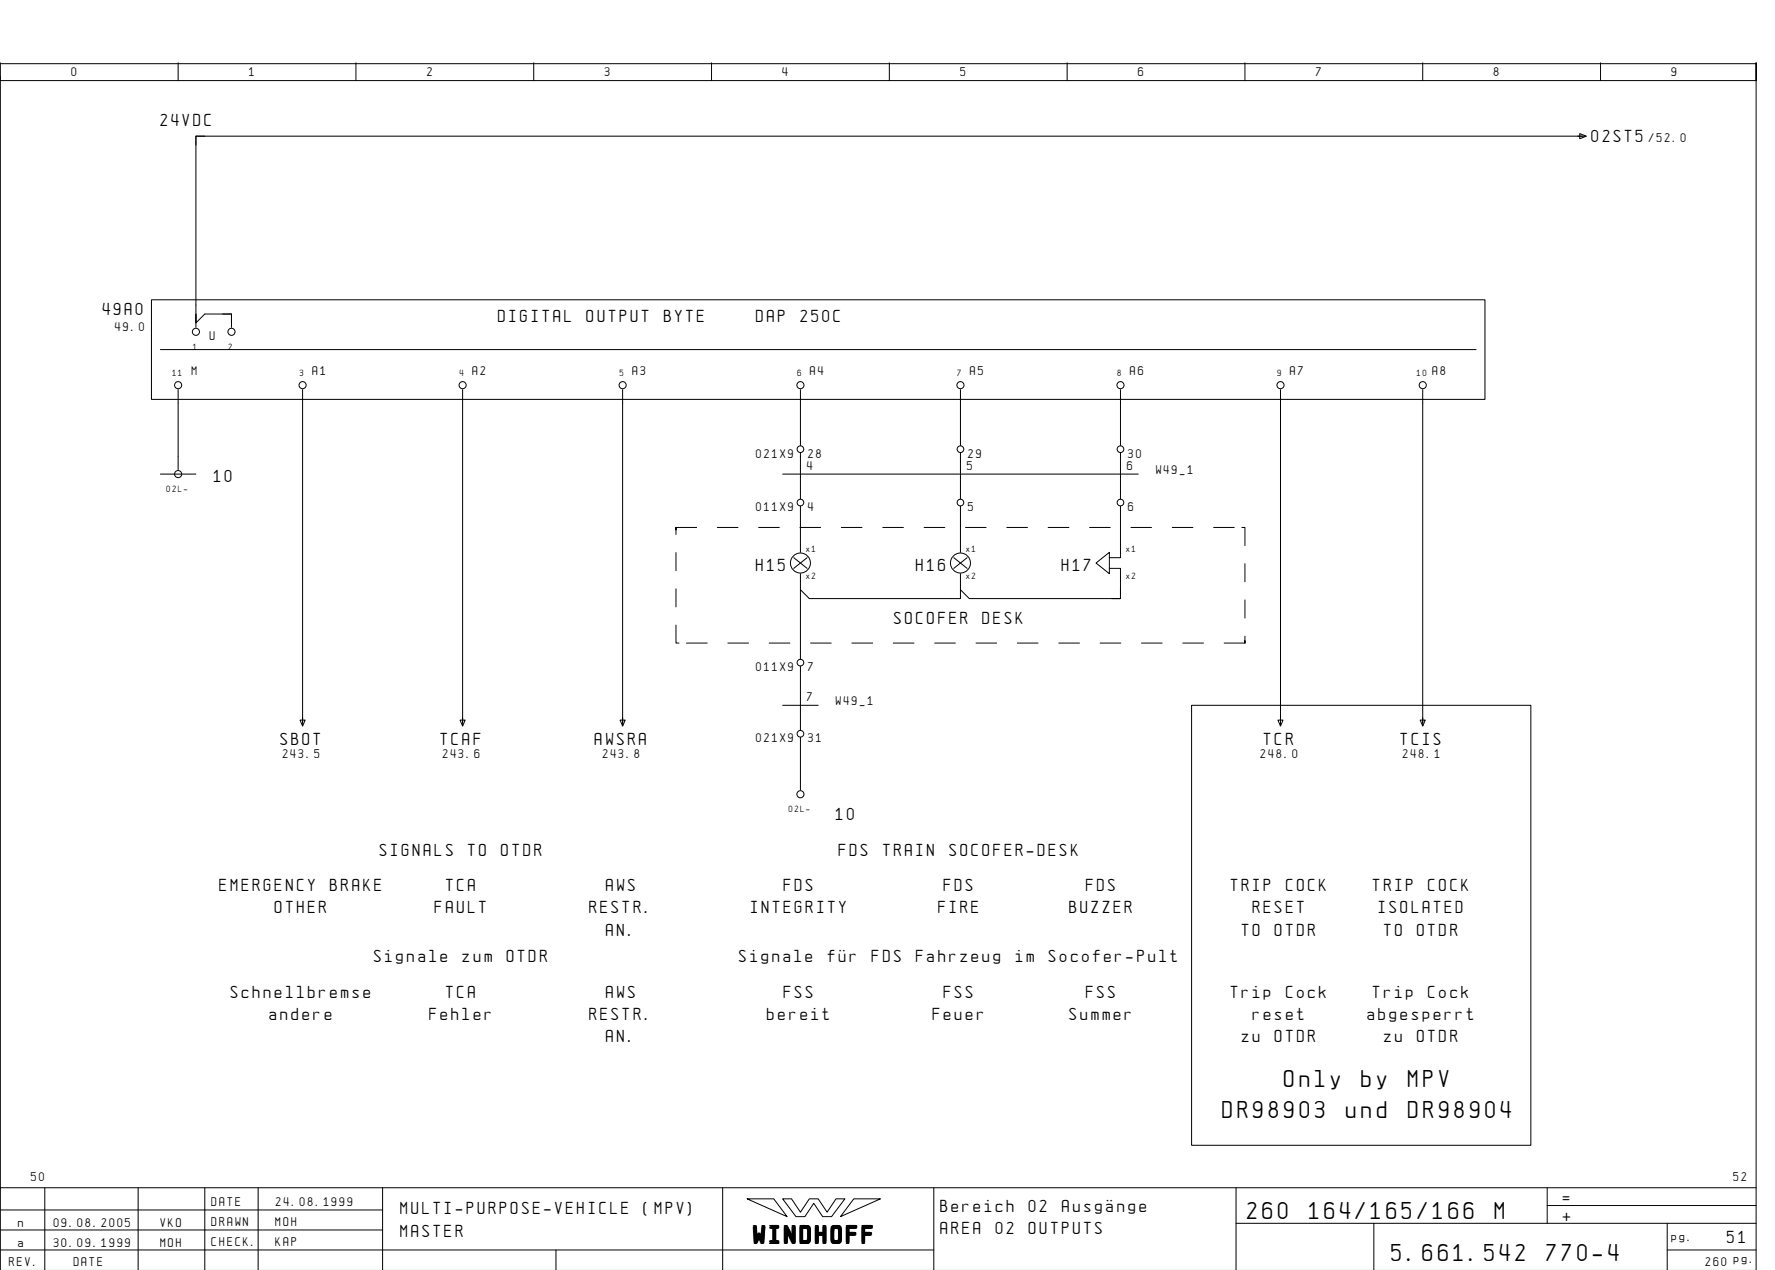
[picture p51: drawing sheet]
<svg xmlns="http://www.w3.org/2000/svg" width="399mm" height="286mm" viewBox="0 0 399 286" stroke-linecap="round" stroke-linejoin="round" font-family="sans-serif">
<defs><g id="words">
<g font-size="4.4">
<text x="288.9" y="244.4">Only</text>
<text x="306.3" y="244.4">by</text>
<text x="316.8" y="244.4">MPV</text>
<text x="275" y="251.4">DR98903</text>
<text x="302.9" y="251.4">und</text>
<text x="316.8" y="251.4">DR98904</text>
<text x="280.6" y="274.1">260</text>
<text x="294.5" y="274.1">164/165/166</text>
<text x="336.3" y="274.1">M</text>
<text x="169.5" y="279.3">WINDHOFF</text>
<text x="313.1" y="283.6">5.661.542</text>
<text x="347.9" y="283.6">770-4</text>
</g>
<g font-size="3.1">
<text x="36.1" y="28.4">24VDC</text>
<text x="358.1" y="31.9">02ST5</text>
<text x="23.1" y="70.9">49A0</text>
<text x="112.1" y="72.4">DIGITAL</text>
<text x="132" y="72.4">OUTPUT</text>
<text x="149.4" y="72.4">BYTE</text>
<text x="170.1" y="72.4">DAP</text>
<text x="180.1" y="72.4">250C</text>
<text x="48.1" y="108.4">10</text>
<text x="170.1" y="128.4">H15</text>
<text x="206.1" y="128.4">H16</text>
<text x="238.9" y="128.4">H17</text>
<text x="201.2" y="140.4">SOCOFER</text>
<text x="221.1" y="140.4">DESK</text>
<text x="63.1" y="167.6">SBOT</text>
<text x="99.1" y="167.6">TCAF</text>
<text x="133.9" y="167.6">AWSRA</text>
<text x="284.3" y="167.6">TCR</text>
<text x="315.1" y="167.6">TCIS</text>
<text x="188.1" y="184.4">10</text>
<text x="85.4" y="192.4">SIGNALS</text>
<text x="105.3" y="192.4">TO</text>
<text x="112.8" y="192.4">OTDR</text>
<text x="188.7" y="192.4">FDS</text>
<text x="198.7" y="192.4">TRAIN</text>
<text x="213.6" y="192.4">SOCOFER-DESK</text>
<text x="49.4" y="200.4">EMERGENCY</text>
<text x="74.3" y="200.4">BRAKE</text>
<text x="100.3" y="200.4">TCA</text>
<text x="136.3" y="200.4">AWS</text>
<text x="176.3" y="200.4">FDS</text>
<text x="212.3" y="200.4">FDS</text>
<text x="244.3" y="200.4">FDS</text>
<text x="276.9" y="200.4">TRIP</text>
<text x="289.3" y="200.4">COCK</text>
<text x="308.9" y="200.4">TRIP</text>
<text x="321.3" y="200.4">COCK</text>
<text x="61.9" y="205.4">OTHER</text>
<text x="97.9" y="205.4">FAULT</text>
<text x="132.6" y="205.4">RESTR.</text>
<text x="168.9" y="205.4">INTEGRITY</text>
<text x="211.1" y="205.4">FIRE</text>
<text x="240.6" y="205.4">BUZZER</text>
<text x="281.9" y="205.4">RESET</text>
<text x="310.1" y="205.4">ISOLATED</text>
<text x="136.3" y="210.4">AN.</text>
<text x="279.4" y="210.4">TO</text>
<text x="286.8" y="210.4">OTDR</text>
<text x="311.4" y="210.4">TO</text>
<text x="318.8" y="210.4">OTDR</text>
<text x="84.2" y="216.4">Signale</text>
<text x="104.1" y="216.4">zum</text>
<text x="114" y="216.4">OTDR</text>
<text x="166.3" y="216.4">Signale</text>
<text x="186.2" y="216.4">fÅr</text>
<text x="196.2" y="216.4">FDS</text>
<text x="206.1" y="216.4">Fahrzeug</text>
<text x="228.5" y="216.4">im</text>
<text x="236" y="216.4">Socofer-Pult</text>
<text x="51.9" y="224.4">Schnellbremse</text>
<text x="100.3" y="224.4">TCA</text>
<text x="136.3" y="224.4">AWS</text>
<text x="176.3" y="224.4">FSS</text>
<text x="212.3" y="224.4">FSS</text>
<text x="244.3" y="224.4">FSS</text>
<text x="276.9" y="224.4">Trip</text>
<text x="289.3" y="224.4">Cock</text>
<text x="308.9" y="224.4">Trip</text>
<text x="321.3" y="224.4">Cock</text>
<text x="60.6" y="229.4">andere</text>
<text x="96.6" y="229.4">Fehler</text>
<text x="132.6" y="229.4">RESTR.</text>
<text x="172.6" y="229.4">bereit</text>
<text x="209.9" y="229.4">Feuer</text>
<text x="240.6" y="229.4">Summer</text>
<text x="281.9" y="229.4">reset</text>
<text x="307.6" y="229.4">abgesperrt</text>
<text x="136.3" y="234.4">AN.</text>
<text x="279.4" y="234.4">zu</text>
<text x="286.8" y="234.4">OTDR</text>
<text x="311.4" y="234.4">zu</text>
<text x="318.8" y="234.4">OTDR</text>
<text x="90.1" y="273.1">MULTI-PURPOSE-VEHICLE</text>
<text x="144.8" y="273.1">(MPV)</text>
<text x="211.6" y="272.6">Bereich</text>
<text x="231.5" y="272.6">02</text>
<text x="238.9" y="272.6">AusgÑnge</text>
<text x="351.6" y="270.6">=</text>
<text x="351.6" y="274.6">+</text>
<text x="90.1" y="278.1">MASTER</text>
<text x="211.6" y="277.6">AREA</text>
<text x="224" y="277.6">02</text>
<text x="231.5" y="277.6">OUTPUTS</text>
<text x="388.6" y="279.6">51</text>
</g>
<g font-size="2.3">
<text x="16.1" y="17.1">0</text>
<text x="56.1" y="17.1">1</text>
<text x="96.1" y="17.1">2</text>
<text x="136.1" y="17.1">3</text>
<text x="176.1" y="17.1">4</text>
<text x="216.1" y="17.1">5</text>
<text x="256.1" y="17.1">6</text>
<text x="296.1" y="17.1">7</text>
<text x="336.1" y="17.1">8</text>
<text x="376.1" y="17.1">9</text>
<text x="371" y="31.9">/52.0</text>
<text x="25.9" y="74.4">49.0</text>
<text x="47.2" y="76.4">U</text>
<text x="43.2" y="84.4">M</text>
<text x="70.3" y="84.4">A1</text>
<text x="106.3" y="84.4">A2</text>
<text x="142.3" y="84.4">A3</text>
<text x="182.3" y="84.4">A4</text>
<text x="218.3" y="84.4">A5</text>
<text x="254.3" y="84.4">A6</text>
<text x="290.3" y="84.4">A7</text>
<text x="322.3" y="84.4">A8</text>
<text x="170.1" y="102.9">021X9</text>
<text x="181.6" y="105.6">4</text>
<text x="181.8" y="102.9">28</text>
<text x="217.6" y="105.6">5</text>
<text x="217.8" y="102.9">29</text>
<text x="253.6" y="105.6">6</text>
<text x="253.8" y="102.9">30</text>
<text x="260.1" y="106.6">W49_1</text>
<text x="170.1" y="114.9">011X9</text>
<text x="181.8" y="114.9">4</text>
<text x="217.8" y="114.9">5</text>
<text x="253.8" y="114.9">6</text>
<text x="170.1" y="150.9">011X9</text>
<text x="181.8" y="150.9">7</text>
<text x="181.6" y="157.6">7</text>
<text x="188.1" y="158.6">W49_1</text>
<text x="170.1" y="166.9">021X9</text>
<text x="181.8" y="166.9">31</text>
<text x="63.6" y="170.6">243.5</text>
<text x="99.6" y="170.6">243.6</text>
<text x="135.6" y="170.6">243.8</text>
<text x="283.6" y="170.6">248.0</text>
<text x="315.6" y="170.6">248.1</text>
<text x="7" y="265.6">50</text>
<text x="390" y="265.6">52</text>
<text x="47.6" y="271.1">DATE</text>
<text x="47.6" y="275.6">DRAWN</text>
<text x="62" y="275.6">MOH</text>
<text x="62.1" y="271.1">24.08.1999</text>
<text x="4.1" y="276">n</text>
<text x="4.1" y="280.4">a</text>
<text x="12.1" y="276">09.08.2005</text>
<text x="12.1" y="280.4">30.09.1999</text>
<text x="36.1" y="276">VKO</text>
<text x="36.1" y="280.4">MOH</text>
<text x="47.6" y="280.1">CHECK.</text>
<text x="62" y="280.1">KAP</text>
<text x="376.1" y="279.1">pg.</text>
<text x="2.1" y="284.6">REV.</text>
<text x="16.6" y="284.6">DATE</text>
<text x="383.7" y="284.6">260 pg.</text>
</g>
<g font-size="1.6">
<text x="43.4" y="78.6">1</text>
<text x="51.4" y="78.6">2</text>
<text x="38.8" y="84.6">11</text>
<text x="67.4" y="84.6">3</text>
<text x="103.4" y="84.6">4</text>
<text x="139.4" y="84.6">5</text>
<text x="179.4" y="84.6">6</text>
<text x="215.4" y="84.6">7</text>
<text x="251.4" y="84.6">8</text>
<text x="287.4" y="84.6">9</text>
<text x="318.8" y="84.6">10</text>
<text x="37.5" y="110.6">02L-</text>
<text x="181.4" y="124.1">x1</text>
<text x="217.4" y="124.1">x1</text>
<text x="253.4" y="124.1">x1</text>
<text x="181.4" y="130.1">x2</text>
<text x="217.4" y="130.1">x2</text>
<text x="253.4" y="130.1">x2</text>
<text x="177.5" y="182.6">02L-</text>
</g>
</g></defs>
<g fill="none" stroke="#000" stroke-width=".22">
<path d="M.1 14.1v4h395v-4v271.6M.1 17.1v250M.1 14.3h395M40.1 14.1v4M80.1 14.1v4M120.1 14.1v4M160.1 14.1v4M200.1 14.1v4M240.1 14.1v4M280.1 14.1v4M320.1 14.1v4M360.1 14.1v4"/>
<path d="M46.1 30.6h-2v2M355.4 30l1.5 .6-1.5 .6zM356.8 30.6h-312.7v42l2-2h6v3M34.1 67.4h300v22.4h-300zM36.1 78.6h296M44.1 70.6v3M50.1 70.6h2v2M40.1 87.6v18M68.1 87.6v75.6M104.1 87.6v75.6M140.1 87.6v75.6M180.1 87.6v12.6"/>
<path d="M216.1 87.6v12.6M252.1 87.6v12.6M288.1 87.6v75.6M320.1 87.6v75.6M36.1 106.6h8M152.1 119.2v-.6v1.6M152.1 118.6h4.6M161.4 118.6h4.6M170.7 118.6h4.6M176.1 106.6h80M180 118.6h4.6M180.1 101.8v10.4"/>
<path d="M180.1 113.8v10.4M189.3 118.6h4.6M198.6 118.6h4.7M207.9 118.6h4.7M216.1 101.8v10.4M216.1 113.8v10.4M217.2 118.6h4.6M226.5 118.6h4.6M235.8 118.6h4.7M245.1 118.6h4.7M252.1 113.8v11.6h-2.5M252.1 101.8v10.4"/>
<path d="M254.4 118.6h4.7M263.7 118.6h4.7M273 118.6h4.7M279.4 118.6h.7v4.1M152.1 124.3v4M152.1 132.4v4.1M178.6 125.4l3 2.4M180.1 129v3.6M181.6 125.4l-3 2.4M214.6 125.4l3 2.4M216.1 129v3.6M217.6 125.4l-3 2.4"/>
<path d="M246.6 126.6l3-2.4v4.8zM249.6 127.8h2.5v6.8h-34l-2-2v2h-34l-2-2v15.6M252.1 132.6v2h-2M280.1 126.8v4.1M280.1 134.9v4.1M152.1 140.6v4h.7M154.5 144.6h4.6M163.7 144.6h4.7M173 144.6h4.7M176.1 158.6h8M180.1 149.8v14.4M182.4 144.6h4.6"/>
<path d="M191.7 144.6h4.6M201 144.6h4.6M210.3 144.6h4.6M219.6 144.6h4.6M228.9 144.6h4.6M238.2 144.6h4.7M247.5 144.6h4.7M256.8 144.6h4.6M266.1 144.6h4.6M268.1 158.6h76.3v99h-76.3zM275.4 144.6h4.7M280.1 143.1v1.5v-.5"/>
<path d="M67.5 162h1.2l-.6 1.3zM103.5 162h1.2l-.6 1.3zM139.5 162h1.2l-.6 1.3zM180.1 165.8v11.8M287.5 162h1.2l-.6 1.3zM319.5 162h1.2l-.6 1.3zM10.1 267.1v18.5M31.1 267.1v18.5M46.1 267.1v18.6M58.1 267.1v18.6M86.1 272.1h-86M86.1 276.6h-86"/>
<path d="M86.1 267.1v18.6M162.6 267.1v18.6M168.1 269.6h6l3 4zM176.1 269.6h2l2 3 2-3h2l2 3 2-3h2l-3 4h-2l-2-3-2 3h-2zM192.1 269.6h6l-9 4zM210.1 267.1v18.6M278.1 275.1h117M278.1 267.1v18.6M309.1 275.1v10.6M348.1 271.1h47M348.1 267.1v8M375.1 275.1v10.6"/>
<path d="M395.1 267.1h-395v18.6M125.1 281.1v4.6M210.1 281.1h-210M375.1 281.1h20"/>
<circle cx="44.1" cy="74.6" r=".8"/>
<circle cx="52.1" cy="74.6" r=".8"/>
<circle cx="40.1" cy="86.6" r=".8"/>
<circle cx="68.1" cy="86.6" r=".8"/>
<circle cx="104.1" cy="86.6" r=".8"/>
<circle cx="140.1" cy="86.6" r=".8"/>
<circle cx="180.1" cy="86.6" r=".8"/>
<circle cx="216.1" cy="86.6" r=".8"/>
<circle cx="252.1" cy="86.6" r=".8"/>
<circle cx="288.1" cy="86.6" r=".8"/>
<circle cx="320.1" cy="86.6" r=".8"/>
<circle cx="40.1" cy="106.6" r=".8"/>
<circle cx="180.1" cy="113" r=".75"/>
<circle cx="180.1" cy="101" r=".75"/>
<circle cx="216.1" cy="113" r=".75"/>
<circle cx="216.1" cy="101" r=".75"/>
<circle cx="252.1" cy="113" r=".75"/>
<circle cx="252.1" cy="101" r=".75"/>
<circle cx="180.1" cy="126.6" r="2.25"/>
<circle cx="216.1" cy="126.6" r="2.25"/>
<circle cx="180.1" cy="149" r=".75"/>
<circle cx="180.1" cy="178.6" r=".8"/>
<circle cx="180.1" cy="165" r=".75"/>
</g>
<use href="#words"/>
</svg>
